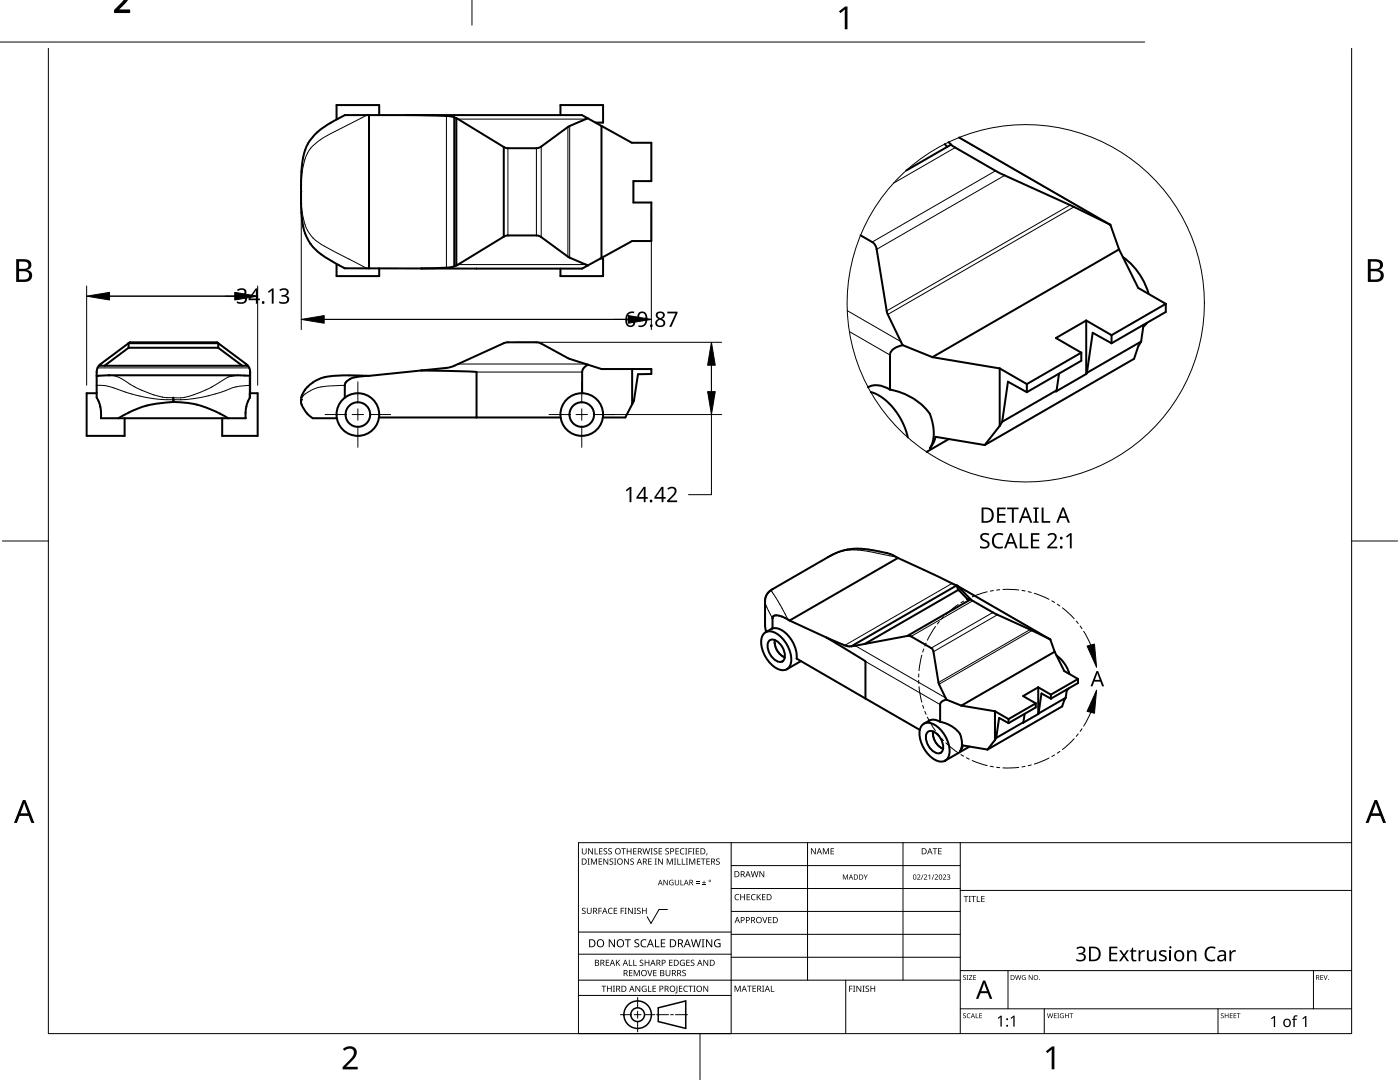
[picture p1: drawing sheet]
<svg xmlns="http://www.w3.org/2000/svg" width="279mm" height="216mm" viewBox="0 0 279 216" stroke-linecap="round" stroke-linejoin="round" font-family="sans-serif">
<g fill="none" stroke="#000" stroke-width=".4">
<path d="M60.1 38.2h.1M60.1 38.2v1.5a20.2 20.2 0 0 0 1.1 7.7 11.1 11.1 0 0 0 5.4 4.9l2.2 1.2 47.4 .1 1.1-.6M73.6 23v30.5M75.7 23v-2h-8.5v2.8M81 23h4.6a19.5 19.5 0 0 1 5.1 .4M90.7 23.4l9.8 5.9M90.7 23.4v29.8M91.1 23.6v29.4M100.5 29.3v17.9M111.8 23v-2h8.6v3.5h-1.6M117.3 23.6l-1.2-.6h-47.3l-1.4 .7a12.5 12.5 0 0 0-6.4 5.9 26.1 26.1 0 0 0-.9 8.6M117.3 23.6l-3.8 1.6-6 4.3-6.1 .1-.9-.3"/>
<path d="M117.3 23.6l8.8 4.9h3.9v7.6h-3.6v4.3h3.6v7.7h-3.8l-8.9 4.9M120 25.1v26.4M188.5 28.8l.6 .5M189.3 28.4l.5 .5M189.8 28.9l9.5 5.5 14.5 6.6 7.8 3.9M189.8 28.9l-8.9 5.1M191.4 27.4l30.2 17.5M67.2 52.7v2.4h8.5v-1.5M90.7 53.2l-1.2 .2-5.4 .2M100.5 47.2l.9-.2 6.1 .1 6 4.2 3.8 1.7M100.5 47.2l-9.8 6M119.8 51.6h.6v3.5h-8.6v-1.5"/>
<path d="M171.7 47l2.5 1.4a2.02 2.02 0 0 1 .8 1.4l2 12.5 3.2 6.6M221.6 44.9l1.7 4.9M223.3 49.8l3.9 7.7 5.5 3.1M223.3 49.8l-37.2 21.5M224.1 51.3a13.7 13.7 0 0 1 5.2 7.4M19.3 78.5h-2v8.5h7.6v-3.5M19.7 73h29.8M19.7 73l-.3 .7-.1 .5v5.1l.7 1.9 .1 2.3h28.9l.2-2.3 .7-1.8M19.7 73l6.2-4.7h17.4l6.2 4.7M21.7 74.9h26.3M21.7 74.9l-2.4 .1M21.7 74.9h.1"/>
<path d="M25.7 69.4v-.9h17.9v.9M25.7 69.4l-4.9 3.6M25.7 69.4h17.9M34.6 79.3v.9M43.6 69.4l4.8 3.6M48.1 74.9l1.8 .1M49.5 73l.4 .9M49.9 79.4v-.9h1.5v8.5h-7.1v-3.5M49.9 75v4.4M49.9 75h.1M49.9 73.9v1.1M49.9 73.9v4.6"/>
<path d="M60.1 79.8v.5M73.2 75l16.7-1.7 10.6-4.8 .9-.2 6.1 .1 6 3.1 6.5 2.1h10v1l-2.7 .1-.8 5.3-1.7 3.3h-4.5M73.2 75a7.5 7.5 0 0 0-3.5 .8 1.32 1.32 0 0 0-.9 1.1v2.5M73.2 75l-2.9-.1a14.3 14.3 0 0 0-7.5 1.2 5.4 5.4 0 0 0-2.7 3.3v-.1M84.1 73.9l11 .3v9.1M117.3 72.8a1.87 1.87 0 0 0-1.1 1.4v4.3M126.2 73.6v7.1M173.2 77.3a4.2 4.2 0 0 1 4.4 .4M173.8 78.2l1.1 .5 1.2 .6 1.2 1.1 1 1.1 1.8 2.8 1.1 3M177.6 77.7a12.6 12.6 0 0 1 8 4.9 8 8 0 0 1 0 6.8 4.8 4.8 0 0 0 1.1-2.2l9.8 1.6M180.2 68.9a2.76 2.76 0 0 0-2.6 1.8v7M180.2 68.9l5.9 2.4"/>
<path d="M186.1 71.3l13.4 2.2M199.5 73.5l5.4 3.1M199.5 73.5v11.5M204.9 78.3l-3.7-2.1-1.2 8M204.9 76.6v1.7M210.9 77.9l-10.9 6.3M211.4 74.5l-.5 3.4M215.8 70.4v1.6l-10.9 6.3M215.8 70.4l-10.9 6.2M216.8 74.6l-6.1 3.5 .2-.2M216.8 64v10.6M216.8 64l-6.1 3.4 5.1 3"/>
<path d="M216.8 64l5 2.9M216.9 74.4l-.1 .2M221.8 68.5l-3.7-2.1-1.2 8M221.8 66.9v1.6M227.7 68.2l-.5 .9-.9 2.5-29.8 17.2M227.7 68.2l-10.8 6.2M228.2 64.8l-.5 3.4M228.9 64.4l-.7 .8M232.7 60.6v1.6l-10.9 6.3M232.7 60.6l-10.9 6.3M34.6 80.2a20.3 20.3 0 0 1 11 3.3M34.6 80.2a20.5 20.5 0 0 0-11 3.3"/>
<path d="M60.1 80.2a5.3 5.3 0 0 0 2.3 3.3h4.8M75.6 83.3h36.3M189.4 87.6l-4.5 2.6M199.5 85l-3 3.8M200 84.2l-.5 .8M154.2 117.5a2.72 2.72 0 0 0-1.5 2.4v4.8l.2 1.4M177 110.4h.1M177 110.4l-3.1-.7-2.1-.2-2 .1-1.9 .3-2.3 1.1-11.4 6.5M177.1 110.4l2.1 .9M179.2 111.3l11.7 5.5M179.2 111.3l-21.6 12.5M190.9 116.8l-21 12.2"/>
<path d="M190.9 116.8l.3 .9M190.9 116.8l2.8 2.8M191.1 116.9l18.5 10.7M191.2 117.7l2.1 2.1M191.2 117.7l-18.6 10.8M193.7 119.6l4.9 2.8 11 5.2M193.7 119.6l-12.6 7.3M152.4 126.5a2.18 2.18 0 0 1 3.1 .3 6.1 6.1 0 0 1 2.2 6 1.79 1.79 0 0 1-2.8 .5 6.1 6.1 0 0 1-2.8-6.4zM153.4 128a1.22 1.22 0 0 1 2 .2 3.3 3.3 0 0 1 1 3.5 1.22 1.22 0 0 1-1.9-.2 3.3 3.3 0 0 1-1.1-3.5zM154 125.4l-1.2 .8M154 125.4h.1M154.2 125.4h-.2"/>
<path d="M154.2 125.4a3.6 3.6 0 0 1 3.4 1.8l1.1 2 .3 1.1v1.1l13.7 8M154.6 127.7a3.5 3.5 0 0 0 2 3.5M157.6 123.8a4 4 0 0 0-3.2-.9l-.2 .4v2.1M157.6 123.8l7.3 3.4M159.8 131.9l-2.8 1.6M164.9 127.2l2.5 1.1a4.4 4.4 0 0 0 2.5 .7M164.9 127.2l7.8 4.8v7.4M172.7 139.4l10.9 6.2M181.1 126.9l-11.2 2.1M181.1 126.9l.7 .1 4.3 2.5 .2 .5 1 6.4 1.6 3.2M188.9 139.6a1.16 1.16 0 0 0-1.3 1v3.4M188.9 139.6l3 1.2"/>
<path d="M207.2 137.1v5.4M207.2 137.1l-3 1.8 2.5 1.4M207.2 137.1l2.5 1.5M209.6 127.6l.9 2.4M209.7 139.4l-1.9-1-.5 4M209.7 138.6v.8M210.5 130l1.9 3.9 2.7 1.6M210.5 130l-18.6 10.8M210.9 130.8a6.9 6.9 0 0 1 2.5 3.7M212.7 139.2l-.7 1.8-14.9 8.6M212.7 139.2l-5.4 3.2M212.9 137.6l-.2 1.6"/>
<path d="M213.3 137.4l-.4 .4M215.1 135.5v.8l-5.4 3.1M215.1 135.5l-5.4 3.1M184 144.7a2.18 2.18 0 0 1 3.1 .3 6.1 6.1 0 0 1 2.2 6 1.79 1.79 0 0 1-2.8 .6 6.1 6.1 0 0 1-2.8-6.4zM185 146.2a1.22 1.22 0 0 1 1.9 .2 3.3 3.3 0 0 1 1.1 3.6 1.22 1.22 0 0 1-1.9-.2 3.3 3.3 0 0 1-1.1-3.6zM186.2 145.9a3.5 3.5 0 0 0 1.6 3.3M187.6 144a6.3 6.3 0 0 1 4 2.5 3.9 3.9 0 0 1 0 3.4l.6-1.2 4.9 .9M187.6 144a2.47 2.47 0 0 0-3.2 .4M187.8 149.2h.1M187.9 149.2l.3 .2M191.9 140.8l6.7 1.1M193.5 149l-4.9 2.8"/>
<path d="M198.6 141.9l2.7 1.6M198.6 147.7l-1.5 1.9M198.6 141.9v5.8M198.8 147.2l-.2 .5M201.3 144.3l-1.9-1.1-.6 4M201.3 143.5v.8M204.2 144.1l-5.4 3.1M204.5 142.4l-.3 1.7M206.7 140.3v.9l-5.4 3.1M206.7 140.3l-5.4 3.2M207.2 142.5l-3 1.7v-.1M207.3 142.4l-.1 .1"/>
<circle cx="71.4" cy="82.7" r="2.46"/>
<circle cx="71.4" cy="82.7" r="4.3"/>
<circle cx="116.1" cy="82.7" r="2.46"/>
<circle cx="116.1" cy="82.7" r="4.3"/>
</g>
<g fill="none" stroke="#000" stroke-width=".2">
<path d="M60.1 37h.1M60.1 37v.1a19.8 19.8 0 0 0 1.3 8.8 8.8 8.8 0 0 0 4.5 3.9l7.3 3.7M60.1 36.1v.9M73.2 23l-7 3.5a9.4 9.4 0 0 0-5.1 4.6l-.7 2.8-.3 2.2M89.1 23.1v30.3M91.4 23.8h25.5M101.4 29.6v17.4M107.1 29.6v17.4M108 29.2v18.1M113.3 25.3v25.9M113.7 25.1v26.3M190.6 29.4l-12.3 7.1"/>
<path d="M191.4 27.5l29.4 17M198.7 34.1l-24.6 14.2M200.5 35l-25.5 14.8M91.4 52.8h25.5M213.6 40.9l-36.6 21.1M214.3 41.3l-37.1 21.4M19.3 76.9a12.3 12.3 0 0 1 5.6 1.3 29.7 29.7 0 0 0 11.1 1.6M19.5 73.4h30.2M20.1 72.6v.4M21.7 74.9a7.2 7.2 0 0 1 4.5 1.9 19.7 19.7 0 0 0 7.1 2.6M33.3 79.4h.1M36 79.8h.1"/>
<path d="M47.5 74.9l-1.8 .3-.5 .2a23 23 0 0 1-9.2 4h-2.7M49.1 72.6v.4M49.9 76.9h-.1a12.7 12.7 0 0 0-5.7 1.4 29.5 29.5 0 0 1-8.1 1.5M60.1 79.8h.1M60.1 79.7v.1M60.1 79.7h.1M68.8 76.9h-.4a13.8 13.8 0 0 0-6.4 1.1l-1.2 .7-.7 1M91.4 72.6h25.5M95.1 74.2h21.1M169.1 62l10.7 6.2M169.5 66.2l8.1 4.6M152.7 119.9a10.8 10.8 0 0 0 1.5 3.5"/>
<path d="M154.2 117.5a.42 .42 0 0 0-.2 .4 .42 .42 0 0 0 .2 .4l1.6 2.5 1.5 2.8M165.3 111.1l.3-.1a10.5 10.5 0 0 1 8.2-.9l5.1 1.1M190 116.4l-21.4 12.4M191.5 117.9l-.3-.9 18 10.4M194.1 119.9l-12.3 7.1M170.7 128.8l18 10.4M172.7 132l14.9 8.6M198.2 122.2l-12.4 7.1M199.1 122.7l-12.8 7.3M205.6 125.6l-18.3 10.6M206 125.8l-18.6 10.7"/>
</g>
<g fill="#000">
<circle cx="34.6" cy="79.8" r=".2"/>
<circle cx="60.1" cy="79.8" r=".2"/>
</g>
<circle cx="204.7" cy="60.5" r="35.7" fill="none" stroke="#000" stroke-width=".2"/>
<path d="M0 8.4h228.5M9.7 9.7v196.5h260v-196.5" fill="none" stroke="#000" stroke-width=".2"/>
<path d="M94.2 0v5M.5 108h9.2M269.7 108h9.2M139.7 206.2v9.2" fill="none" stroke="#000" stroke-width=".2"/>
<g fill="#000">
<path d="M167.4 2.3l1.3-1h.4v4.5h-.5v-3.9l-.9 .7zM68.4 209.3a1.64 1.64 0 0 1 2.8 .4 2.52 2.52 0 0 1-1.2 2.2l-.9 1h2.3v.5h-3v-.5l1.2-1.2a1.95 1.95 0 0 0 .9-2.1 1.23 1.23 0 0 0-1.8 .1zM208.7 209.8l1.3-1h.4v4.6h-.5v-4l-.9 .7z"/>
<path d="M3.2 51.7h1.3a1.28 1.28 0 0 1 1.7 1.3 1.04 1.04 0 0 1-.8 .9 1.23 1.23 0 0 1 1 1.5 1.23 1.23 0 0 1-1.6 .9h-1.6zM3.8 54.1v1.7h.9a.86 .86 0 0 0 1.1-.9 .86 .86 0 0 0-1.1-.8zM3.8 52.2v1.4h.8a.78 .78 0 0 0 1.1-.7 .78 .78 0 0 0-1.1-.7z"/>
<path d="M273 51.7h1.3a1.28 1.28 0 0 1 1.7 1.3 1.04 1.04 0 0 1-.9 .9 1.23 1.23 0 0 1 1 1.5 1.23 1.23 0 0 1-1.5 .9h-1.6zM273.6 54.1v1.7h.9a.86 .86 0 0 0 1.1-.9 .86 .86 0 0 0-1.2-.8zM273.6 52.2v1.4h.8a.78 .78 0 0 0 1-.7 .78 .78 0 0 0-1.1-.7z"/>
<path d="M4.6 159.6h.5l1.8 4.6h-.6l-.6-1.4h-1.8l-.5 1.4h-.6zM4.8 160.2l-.7 2.1h1.4z"/>
<path d="M274.3 159.6h.5l1.8 4.6h-.6l-.5-1.4h-1.8l-.6 1.4h-.6zM274.6 160.2l-.7 2.1h1.4z"/>
</g>
<path d="M24.8 0l.8-.1-2 2.1h2.3v.5h-3v-.5z" fill="#000" stroke="#000" stroke-width=".2"/>
<g fill="none" stroke="#000" stroke-width=".2">
<path d="M145.9 168.1v38.1h-30.5v-38.1h154.3M145.9 172.7h45.7M145.9 177.3h45.7M161.2 168.1v27.5M180.2 168.1v27.5M191.6 168.1v38.1M191.6 177.7h78.1M115.4 198.6h30.5M115.4 195.6h76.2M115.4 190.4h30.5M115.4 186h30.5M127.3 199v2.1"/>
<path d="M133.2 181.5h-1.7l-1.6 2.8-.7-1.4M145.9 181.9h45.7M145.9 186.4h45.7M145.9 191h45.7M168.8 195.6v10.6M191.6 193.7h78.1M201.2 193.7v7.6M262.1 193.7v7.6M123.8 202.5h2.1M126.6 202.5h1.3M127.3 201.8v1.4M127.3 203.8v2.1"/>
<path d="M128.6 202.5h2.1M131 202.5h2.4M133.8 202.5h.6M134.8 202.5h2.4M191.6 201.3h78.1M208.4 201.3v4.9M243.1 201.3v4.9"/>
</g>
<g fill="#000">
<path d="M116.1 169.3h.2v.8a.32 .32 0 0 0 .3 .3 .32 .32 0 0 0 .3-.3v-.8h.2v.8a.47 .47 0 0 1-.5 .4 .47 .47 0 0 1-.5-.5zM117.3 171.3h.4l-.1 .1v1l.1 .1h-.4l.1-.1v-1zM117.4 169.3h.2l.6 1v-1h.1v1.2h-.1l-.7-1v1h-.1zM117.9 171.3h.3l.3 1 .4-1h.2v1.2h-.1v-1l-.4 1h-.1l-.4-1v1h-.2zM118.7 169.3h.1v1h.6v.2h-.7zM119.5 171.3h.7v.1h-.6v.4h.5v.2h-.5v.4h.6v.1h-.7zM119.6 169.3h.6v.1h-.5v.4h.5v.1h-.5v.4h.5v.2h-.6zM120.5 169.4l.4-.1h.3l-.1 .1a.25 .25 0 0 0-.4-.1 .25 .25 0 0 0 0 .4 .4 .4 0 0 1 .5 .3 .4 .4 0 0 1-.3 .5 .4 .4 0 0 1-.5-.2h.2a.27 .27 0 0 0 .4-.1 .27 .27 0 0 0-.3-.3l-.2-.2zM120.4 171.3h.2l.6 1v-1h.2v1.2h-.2l-.6-1v1h-.2zM121.4 169.4l.5-.1h.2v.1a.25 .25 0 0 0-.4-.1 .25 .25 0 0 0 0 .4 .4 .4 0 0 1 .4 .3 .4 .4 0 0 1-.2 .5 .4 .4 0 0 1-.5-.2h.1a.27 .27 0 0 0 .5-.1 .27 .27 0 0 0-.4-.3l-.2-.2zM121.7 171.4l.4-.1 .3 .1-.1 .1a.25 .25 0 0 0-.4-.1 .25 .25 0 0 0 0 .4 .4 .4 0 0 1 .5 .3 .4 .4 0 0 1-.3 .5 .4 .4 0 0 1-.5-.3l.2 .1a.27 .27 0 0 0 .4-.2 .27 .27 0 0 0-.3-.3l-.2-.2zM122.5 171.3h.5l-.2 .1v1l.2 .1h-.5l.2-.1v-1z"/>
<path d="M124 169.3h.9v.1h-.4v1.1h-.1v-1.1h-.4zM124.6 171.3h.1l.7 1v-1h.1v1.2h-.2l-.6-1v1h-.1zM125.1 169.3h.1v.5h.7v-.5h.1v1.2h-.1v-.6h-.7v.6h-.1zM125.8 171.4l.5-.1 .2 .1v.1a.25 .25 0 0 0-.4-.1 .25 .25 0 0 0 0 .4 .4 .4 0 0 1 .4 .3 .4 .4 0 0 1-.2 .5 .4 .4 0 0 1-.5-.3l.1 .1a.27 .27 0 0 0 .5-.2 .27 .27 0 0 0-.4-.3l-.2-.2zM126.4 169.3h.6v.1h-.5v.4h.5v.1h-.5v.4h.5v.2h-.6zM128.2 169.3h.2l.2 1 .3-1h.2l.2 1 .3-1h.1l-.3 1.2h-.1l-.3-1.1-.3 1.1h-.2zM129.4 171.3h.6v.1h-.5v.4h.5v.2h-.5v.4h.5v.1h-.6zM129.8 169.3h.5l-.2 .1v1l.2 .1h-.5l.2-.1v-1zM130.7 171.3h.4l-.1 .1v1l.1 .1h-.4l.1-.1v-1zM130.5 169.4l.4-.1h.3l-.1 .1a.25 .25 0 0 0-.4-.1 .25 .25 0 0 0 0 .4 .4 .4 0 0 1 .5 .3 .4 .4 0 0 1-.3 .5 .4 .4 0 0 1-.5-.2h.2a.27 .27 0 0 0 .4-.1 .27 .27 0 0 0-.3-.3l-.2-.2zM131.4 169.3h.7v.1h-.5v.4h.5v.1h-.5v.4h.5v.2h-.7zM131.3 171.3h.2l.7 1-.1-1h.2v1.2h-.2l-.6-1v1h-.2z"/>
<path d="M132.4 175.6h.2l.6 .9v-.9h.1v1h-.2l-.6-.9v.9h-.1zM132.8 169.4l.4-.1h.3l-.1 .1a.25 .25 0 0 0-.3-.1 .25 .25 0 0 0 0 .4 .4 .4 0 0 1 .4 .3 .4 .4 0 0 1-.3 .5 .4 .4 0 0 1-.4-.2h.1a.27 .27 0 0 0 .5-.1 .27 .27 0 0 0-.4-.3l-.2-.2zM133.1 171.3h.2l.4 1 .4-1h.2v1.2h-.2v-1l-.4 1h-.1l-.4-1v1h-.1zM133.7 175.7l.5-.2 .2 .1v.1a.45 .45 0 0 0-.7 .4 .45 .45 0 0 0 .6 .4v-.3h-.2v-.1h.3v.5a.6 .6 0 0 1-.8-.1 .6 .6 0 0 1 .1-.8zM134.5 171.3h.4l-.1 .1v1l.1 .1h-.4l.2-.1v-1zM135.2 171.3h.1v1.1h.6v.1h-.7zM134.8 169.3h.7v.1h-.6v.4h.5v.1h-.5v.4h.6v.2h-.7zM134.7 175.6h.1v.7a.28 .28 0 0 0 .3 .2 .28 .28 0 0 0 .3-.2v-.7h.1v.7a.42 .42 0 0 1-.4 .4 .42 .42 0 0 1-.4-.4zM135.8 175.6h.1v.9h.5v.1h-.6zM136.1 171.3h.1v1.1h.6v.1h-.7zM135.8 169.4l.5-.2 .3 .1-.1 .1a.49 .49 0 0 0-.7 .5 .49 .49 0 0 0 .8 .4 .52 .52 0 0 1-.7 .1 .52 .52 0 0 1-.2-.6zM136.7 169.3h.5l-.2 .1v1l.2 .1h-.5l.2-.1v-1z"/>
<path d="M136.9 171.3h.4l-.1 .1v1l.1 .1h-.4l.1-.1v-1zM137.4 169.3h.7v.1h-.6v.4h.5v.2h-.5v.5h-.1zM137.5 171.3h.3l.3 1 .4-1h.3v1.2h-.2v-1l-.4 1h-.1l-.4-1v1h-.2zM138.2 169.3h.4l-.1 .1v1l.1 .1h-.4l.1-.1v-1zM138.9 176.2h.7v.1h-.7zM138.9 175.9h.7v.1h-.7zM138.9 169.3h.6v.1h-.5v.4h.5v.1h-.5v.4h.5v.2h-.6zM139.1 171.3h.7v.1h-.6v.4h.5v.2h-.5v.4h.6v.1h-.7zM140.1 176.5h.8v.1h-.8zM139.9 171.3h.9v.1h-.4v1.1h-.1v-1.1h-.4zM140.4 175.7h.2v.3h.3v.2h-.3v.3h-.2v-.3h-.3v-.2h.3zM141 170.3h.2l-.3 .4z"/>
<path d="M141 171.3h.7v.1h-.6v.4h.5v.2h-.5v.4h.6v.1h-.7zM143 171.4l.4-.1 .2 .1v.1a.25 .25 0 0 0-.4-.1 .25 .25 0 0 0 0 .4 .4 .4 0 0 1 .5 .3 .4 .4 0 0 1-.3 .5 .4 .4 0 0 1-.5-.3l.2 .1a.27 .27 0 0 0 .4-.2 .27 .27 0 0 0-.3-.3l-.3-.2zM146.8 178.6l.4-.2 .3 .1v.1a.49 .49 0 0 0-.7 .4 .49 .49 0 0 0 .7 .5 .52 .52 0 0 1-.7 0 .52 .52 0 0 1-.2-.6zM147.7 178.4h.2v.5h.6v-.5h.2v1.2h-.2v-.5h-.6v.5h-.2zM149 178.4h.7v.1h-.5v.4h.4v.2h-.4v.4h.5v.1h-.7zM150 178.6l.5-.2 .3 .1-.1 .1a.49 .49 0 0 0-.7 .4 .49 .49 0 0 0 .8 .5 .52 .52 0 0 1-.7 0 .52 .52 0 0 1-.2-.6zM149.8 173.8h.2l.2 1.1 .3-1.1h.2l.3 1.1 .2-1.1h.2l-.3 1.2h-.2l-.3-1-.3 1h-.1zM151 178.4h.2v.6l.5-.6h.2l-.5 .5 .5 .7h-.2l-.4-.6-.1 .6h-.2zM151.6 173.8h.1l.7 1v-1h.1v1.2h-.2l-.6-1v1h-.1zM152.1 178.4h.7v.1h-.6v.4h.5v.2h-.5v.4h.6v.1h-.7zM161.8 169.3h.2l.7 1v-1h.1v1.2h-.2l-.6-1v1h-.2zM164.2 169.3h.2l.4 .9 .4-.9h.2v1.2h-.1v-1.1l-.4 1.1h-.1l-.4-1.1v1.1h-.2z"/>
<path d="M165.8 169.3h.6v.1h-.5v.4h.5v.1h-.5v.4h.5v.2h-.6zM168.2 174.5h.2l.3 .8 .3-.8h.2v1h-.1v-.9l-.4 .9-.4-.9v.9h-.1zM172.4 174.5h.1l.3 .5 .2-.5h.2l-.4 .6v.4h-.1v-.4zM183 174.6a.37 .37 0 0 1 .6 0 .37 .37 0 0 1-.2 .6l-.2 .2h.5v.1h-.7l.3-.4a.27 .27 0 0 0 .3-.3 .27 .27 0 0 0-.4-.2zM184.2 174.5h.1l-.4 1h-.1zM184.4 174.6a.37 .37 0 0 1 .6 0 .37 .37 0 0 1-.3 .6l-.2 .2h.5v.1h-.6l.2-.4a.27 .27 0 0 0 .3-.3 .27 .27 0 0 0-.4-.2zM185.2 174.7l.4-.2v1h-.1v-.9l-.2 .2zM186.3 174.5h.2l-.4 1h-.1zM186.1 169.3h.9v.1h-.3v1.1h-.2v-1.1h-.4zM186.5 174.6a.37 .37 0 0 1 .6 0 .37 .37 0 0 1-.2 .6l-.2 .2h.5v.1h-.7l.3-.4a.27 .27 0 0 0 .3-.3 .27 .27 0 0 0-.4-.2zM187.2 169.3h.7v.1h-.5v.4h.5v.1h-.5v.4h.5v.2h-.7zM188.2 174.6a.37 .37 0 0 1 .6 0 .37 .37 0 0 1-.3 .6l-.2 .2h.5v.1h-.6l.2-.4a.27 .27 0 0 0 .3-.3 .27 .27 0 0 0-.4-.2z"/>
<path d="M189 174.6a.32 .32 0 0 1 .5-.1 .32 .32 0 0 1 0 .5h-.1a.32 .32 0 0 1 .2 .4 .32 .32 0 0 1-.5 .1l-.1-.1a.26 .26 0 0 0 .4 .1 .26 .26 0 0 0 0-.4l-.3-.2a.23 .23 0 0 0 .4 0 .23 .23 0 0 0-.1-.4 .23 .23 0 0 0-.3 .2zM192.3 178.8h.9v.1h-.3v1.1h-.2v-1.1h-.4zM193.3 178.8h.5l-.2 .1v1l.2 .1h-.5l.2-.1v-1zM193.8 178.8h1v.1h-.4v1.1h-.2v-1.1h-.4zM194.9 178.8h.2v1.1h.5v.1h-.7zM195.8 178.8h.7v.1h-.5v.4h.5v.1h-.5v.5h.5v.1h-.7zM116.2 181.3l.4-.2 .3 .1-.1 .1a.25 .25 0 0 0-.4-.1 .25 .25 0 0 0 0 .4 .4 .4 0 0 1 .5 .3 .4 .4 0 0 1-.3 .5 .4 .4 0 0 1-.5-.2h.2a.27 .27 0 0 0 .4-.1 .27 .27 0 0 0-.3-.3l-.2-.2zM117.1 181.1h.2v.8a.32 .32 0 0 0 .3 .3 .32 .32 0 0 0 .3-.3v-.8h.2v.8a.47 .47 0 0 1-.5 .5 .47 .47 0 0 1-.5-.5zM119.4 181.1h.7v.2h-.5v.4h.5v.1h-.5v.6h-.2zM120 196.7h1v.1h-.4v1.1h-.2v-1.1h-.4zM120.9 191.5h.7v.1h-.6v.4h.5v.2h-.5v.4h.6v.1h-.7zM121.5 181.3l.4-.2 .4 .1-.1 .1a.49 .49 0 0 0-.7 .5 .49 .49 0 0 0 .7 .4 .52 .52 0 0 1-.6 .1 .52 .52 0 0 1-.3-.6z"/>
<path d="M121.1 196.7h.2v.5h.6v-.5h.2v1.2h-.2v-.6h-.6v.6h-.2zM121.5 187.4h.2l.9 1.3v-1.3h.1v1.6h-.2l-.8-1.3v1.3h-.2zM122.3 196.7h.4l-.1 .1v1l.1 .1h-.4l.2-.1v-1zM122.5 181.1h.7v.2h-.6v.4h.5v.1h-.5v.4h.6v.2h-.7zM122.9 191.5h.2v.6l.5-.6h.2l-.5 .5 .5 .7h-.2l-.4-.6-.1 .6h-.2zM123.9 181.1h.6v.2h-.5v.4h.5v.1h-.5v.6h-.1zM124.7 181.1h.4l-.2 .2v.9l.2 .2h-.4l.1-.2v-.9zM124.7 187.4h1.2v.2h-.5v1.4h-.2v-1.4h-.5zM125.5 191.5h.2v1.1h.5v.1h-.7zM125.5 193.6h.7v.1h-.5v.4h.5v.1h-.5v.4h.5v.2h-.7zM125.3 181.1h.2l.7 1.1-.1-1.1h.2v1.3h-.2l-.6-1v1h-.2zM126.4 191.5h.1v1.1h.6v.1h-.7z"/>
<path d="M126.5 181.1h.5l-.2 .2v.9l.2 .2h-.5l.2-.2v-.9zM126.5 193.6h.2l.4 1 .4-1h.2v1.2h-.2v-1.1l-.4 1.1h-.1l-.4-1.1v1.1h-.1zM126.7 187.6l.3-.2 .6 .1-.2 .1a.33 .33 0 0 0-.6 .2 .33 .33 0 0 0 .4 .4 .47 .47 0 0 1 .4 .6 .47 .47 0 0 1-.7 .2h-.3v-.2h.2a.35 .35 0 0 0 .6-.2 .35 .35 0 0 0-.5-.4l-.3-.2zM126.8 196.7h.2l.6 1v-1h.2v1.2h-.2l-.7-1 .1 1h-.2zM127.2 181.3l.4-.2 .3 .1-.1 .1a.25 .25 0 0 0-.4-.1 .25 .25 0 0 0 0 .4 .4 .4 0 0 1 .5 .3 .4 .4 0 0 1-.3 .5 .4 .4 0 0 1-.5-.2h.2a.27 .27 0 0 0 .4-.1 .27 .27 0 0 0-.3-.3l-.2-.2zM127.7 191.6l.4-.1 .3 .1-.1 .1a.25 .25 0 0 0-.3-.1 .25 .25 0 0 0 0 .4 .4 .4 0 0 1 .4 .3 .4 .4 0 0 1-.3 .5 .4 .4 0 0 1-.4-.3l.1 .1a.27 .27 0 0 0 .5-.2 .27 .27 0 0 0-.4-.3l-.2-.2zM128 187.6l.6-.2 .4 .1-.1 .2a.63 .63 0 0 0-.9 .5 .63 .63 0 0 0 1 .6v.2a.83 .83 0 0 1-1.1-.3 .83 .83 0 0 1 .1-1.1zM128.2 196.8l.6-.1 .2 .1v.1a.5 .5 0 0 0-.8 .4 .5 .5 0 0 0 .7 .5v-.4h-.3v-.1h.4v.6a.66 .66 0 0 1-.8-.2 .66 .66 0 0 1 0-.9zM128.1 181.1h.2v.6h.6v-.6h.2v1.3h-.2v-.6h-.6v.6h-.2zM129.2 193.6h.1l.4 1 .3-1h.2l-.4 1.2h-.2zM129.3 196.7h.2v1.1h.5v.1h-.7zM128.7 191.5h.1v.5h.6v-.5h.2v1.2h-.2v-.5h-.6v.5h-.1z"/>
<path d="M130.7 187.4h.2v1.4h.7v.2h-.9zM130.2 196.7h.7v.1h-.5v.4h.5v.1h-.5v.5h.5v.1h-.7zM130.4 193.6h.6v.1h-.5v.4h.5v.1h-.5v.4h.5v.2h-.6zM131.9 187.4h.9v.2h-.7v.5h.6v.2h-.6v.5h.7v.2h-.9zM132.8 193.6h.2v.7a.32 .32 0 0 0 .3 .4 .32 .32 0 0 0 .3-.4v-.7h.2v.7a.47 .47 0 0 1-.5 .5 .47 .47 0 0 1-.5-.5zM133.5 191.5h.7v.1h-.5v.4h.5v.2h-.5v.4h.5v.1h-.7zM135 196.7h.2v1.3l-.1 .2h-.3l-.1-.1 .3-.2zM135.5 196.7h.7v.1h-.5v.4h.4v.1h-.4v.5h.5v.1h-.7zM135.8 191.7l.5-.2 .4 .1-.1 .1a.5 .5 0 0 0-.8 .4 .5 .5 0 0 0 .7 .5v-.4h-.2v-.1h.4v.6a.66 .66 0 0 1-.9-.1 .66 .66 0 0 1 0-.9zM136.2 193.7l.4-.2 .3 .1-.1 .1a.25 .25 0 0 0-.4-.1 .25 .25 0 0 0 0 .4 .4 .4 0 0 1 .5 .3 .4 .4 0 0 1-.3 .5 .4 .4 0 0 1-.5-.2h.2a.27 .27 0 0 0 .5-.1 .27 .27 0 0 0-.4-.3l-.2-.2zM136.5 196.8l.5-.1 .3 .1-.1 .1a.49 .49 0 0 0-.7 .4 .49 .49 0 0 0 .8 .4 .52 .52 0 0 1-.7 .1 .52 .52 0 0 1-.2-.6zM137 191.5h.6v.1h-.5v.4h.5v.2h-.5v.4h.5v.1h-.6z"/>
<path d="M137.4 196.7h.9v.1h-.4v1.1h-.1v-1.1h-.4zM137.9 191.6l.4-.1 .3 .1-.1 .1a.25 .25 0 0 0-.4-.1 .25 .25 0 0 0 0 .4 .4 .4 0 0 1 .5 .3 .4 .4 0 0 1-.3 .5 .4 .4 0 0 1-.5-.3l.2 .1a.27 .27 0 0 0 .4-.2 .27 .27 0 0 0-.3-.3l-.2-.2zM138.4 196.7h.4l-.1 .1v1l.1 .1h-.4l.1-.1v-1zM137.9 187.4h.2l.3 1.4 .4-1.4h.2l.4 1.4 .3-1.4h.2l-.4 1.6h-.2l-.4-1.3-.4 1.3h-.2zM140 187.4h.6l-.2 .2v1.3l.2 .1h-.6l.2-.1v-1.3zM140.4 196.7h.1l.7 1v-1h.1v1.2h-.1l-.7-1v1h-.1zM140.4 191.5h.2l.6 1v-1h.1v1.2h-.1l-.7-1v1h-.1zM140.9 187.4h.2l.9 1.3v-1.3h.1v1.6h-.2l-.8-1.3v1.3h-.2zM142.7 187.6l.7-.2 .4 .1-.1 .2a.65 .65 0 0 0-1 .5 .65 .65 0 0 0 .9 .6v-.4h-.3v-.2h.5v.7a.86 .86 0 0 1-1.1-.1 .86 .86 0 0 1 0-1.2zM146.6 196.7h.2l.4 1 .4-1h.2v1.2h-.1v-1.1l-.4 1.1h-.2l-.4-1.1v1.1h-.1zM149.1 196.7h.9v.1h-.4v1.1h-.1v-1.1h-.4zM150.2 196.7h.7v.1h-.6v.4h.5v.1h-.5v.5h.6v.1h-.7z"/>
<path d="M152.1 183h.2l.3 1 .4-1h.1l-.4 1.2h-.1zM152.1 196.7h.4l-.1 .1v1l.1 .1h-.4l.1-.1v-1zM153.8 196.7h.2v1.1h.5v.1h-.7zM153.3 183h.7v.1h-.5v.4h.5v.1h-.5v.5h.5v.1h-.7zM169.5 196.7h.6v.1h-.5v.5h.5v.1h-.5v.5h-.1zM170.2 196.7h.5l-.2 .1v1l.2 .1h-.5l.2-.1v-1zM170.9 196.7h.2l.6 1v-1h.2v1.2h-.2l-.6-1v1h-.2zM172.1 196.7h.5l-.2 .1v1l.2 .1h-.5l.2-.1v-1zM172.8 196.8l.4-.1h.2v.2a.25 .25 0 0 0-.4-.1 .25 .25 0 0 0 0 .4 .4 .4 0 0 1 .5 .3 .4 .4 0 0 1-.3 .4 .4 .4 0 0 1-.5-.2l.2 .1a.27 .27 0 0 0 .4-.2 .27 .27 0 0 0-.3-.3l-.3-.2zM173.7 196.7h.2v.5h.6v-.5h.2v1.2h-.2v-.6h-.6v.6h-.2zM192.2 194.7l.4-.1h.2l-.1 .1a.24 .24 0 0 0-.3 0 .24 .24 0 0 0-.1 .3 .24 .24 0 0 0 .4 .1 .31 .31 0 0 1 0 .4 .31 .31 0 0 1-.5-.1 .24 .24 0 0 0 .3 .1 .24 .24 0 0 0 .1-.3l-.4-.3zM192.9 194.6h.4l-.1 .1v.7l.1 .1h-.4l.1-.1v-.7z"/>
<path d="M193.4 194.6h.6l-.5 .8h.6v.1h-.7l.5-.8h-.5zM194.2 194.6h.6v.1h-.4v.3h.4v.1h-.4v.3h.4v.1h-.6zM202.6 194.6h.1l.2 .8 .2-.8h.2l.2 .8 .2-.8h.1l-.2 .9h-.2l-.2-.8-.2 .8h-.2zM204 194.7l.4-.1h.3l-.1 .1a.4 .4 0 0 0-.6 .4 .4 .4 0 0 0 .6 .3v-.3l-.2-.1h.3v.5a.53 .53 0 0 1-.7-.1 .53 .53 0 0 1 0-.7zM205.3 194.6h.1l.6 .8v-.8h.1v.9h-.2l-.5-.8v.8h-.1zM214.8 189.2a1.01 1.01 0 0 1 1.1-.4 1.01 1.01 0 0 1 .7 .9l-.2 .4-.4 .2a.79 .79 0 0 1 .7 .8 .79 .79 0 0 1-.9 .7l-1-.1v-.3a1.04 1.04 0 0 0 1.5-.3 .72 .72 0 0 0-1.1-.6v-.4a.65 .65 0 0 0 .8 0 .65 .65 0 0 0 .2-.8l-.5-.1-.7 .2zM221.4 188.9h1.6v.3h-1.3v.9h1.2v.3h-1.2v1.1h1.3v.3h-1.6zM223.4 189.6h.4l.5 .8 .6-.8h.4l-.8 1.1 .8 1.1h-.4l-.6-.9-.6 .9h-.4l.8-1.1zM225.9 189.1h.2v.5h.7v.3h-.7v1.3l.2 .3h.5v.3a.67 .67 0 0 1-1-.6v-1.3h-.3v-.2l.3-.1zM227.2 189.6h.3l.1 .4 .4-.4h.5v.3l-.5 .1-.3 .3-.1 1.5h-.4zM228.9 189.6h.4v1.4a.59 .59 0 0 0 .7 .5 .59 .59 0 0 0 .4-.7v-1.2h.3v2.2h-.3v-.3a.84 .84 0 0 1-.9 .3 .84 .84 0 0 1-.6-.7zM231.4 189.8a1.29 1.29 0 0 1 1.4-.1l-.1 .3-.5-.1a.35 .35 0 0 0-.5 .1 .35 .35 0 0 0 .3 .5l.2 .1a.66 .66 0 0 1 .7 .7 .66 .66 0 0 1-.9 .5l-.7-.1v-.3l.7 .2 .4-.2v-.3l-.4-.3a.65 .65 0 0 1-.6-1z"/>
<path d="M236.9 189.6h.3l.1 .3a.83 .83 0 0 1 .9-.3 .83 .83 0 0 1 .6 .8v1.4h-.4v-1.4a.59 .59 0 0 0-.7-.5 .59 .59 0 0 0-.4 .8v1.1h-.4zM240.8 189.3a1.63 1.63 0 0 1 1.8-.3l-.1 .3a1.14 1.14 0 0 0-1.4 .2 1.14 1.14 0 0 0-.3 1.3 1.11 1.11 0 0 0 1.7 .6v.3a1.5 1.5 0 0 1-1.8-.3 1.5 1.5 0 0 1-.1-1.8zM245.4 189.6h.3v.4l.4-.4h.5v.3l-.5 .1-.3 .3-.1 1.5h-.3zM263.5 194.6h.6v.1h-.5v.3h.4v.1h-.4v.3h.5v.1h-.6zM264.1 194.6h.2l.2 .8 .3-.8h.2l-.4 .9h-.1zM192.2 202.3l.4-.1h.2l-.1 .1a.24 .24 0 0 0-.3 0 .24 .24 0 0 0-.1 .3 .24 .24 0 0 0 .4 .1 .31 .31 0 0 1 0 .5 .31 .31 0 0 1-.5-.2 .24 .24 0 0 0 .3 .1 .24 .24 0 0 0 .1-.3l-.4-.2zM193.1 202.3l.3-.1h.3l-.1 .1a.39 .39 0 0 0-.5 .4 .39 .39 0 0 0 .5 .3 .46 .46 0 0 1-.6 0 .46 .46 0 0 1 .1-.7zM194.7 202.2h.1v.8h.5v.2h-.6zM195.4 202.2h.6v.1h-.4v.3h.4v.1h-.4v.4h.4v.1h-.6zM199.1 203.1l.6-.4h.2v2.1h-.2v-1.9l-.5 .4zM201.7 203.1l.6-.4h.2v2.1h-.3v-1.9l-.4 .4zM209 202.2h.1l.2 .8 .2-.8h.1l.3 .8 .2-.8h.1l-.3 1h-.1l-.2-.9-.3 .9h-.1z"/>
<path d="M210.3 202.2h.6v.1h-.4v.3h.3v.1h-.3v.4h.4v.1h-.6zM211 202.2h.4l-.2 .1v.8l.2 .1h-.4l.1-.1v-.8zM211.6 202.3l.7-.1-.1 .1a.4 .4 0 0 0-.6 .4 .4 .4 0 0 0 .6 .3v-.2l-.2-.2h.3v.5a.53 .53 0 0 1-.7-.1 .53 .53 0 0 1 0-.7zM212.5 202.2h.2v.4h.5v-.4h.1v1h-.1v-.5h-.5v.5h-.2zM213.4 202.2h.8v.1h-.3v.9h-.2v-.9h-.3zM243.7 202.3l.3-.1h.2v.1a.24 .24 0 0 0-.3 0 .24 .24 0 0 0-.1 .3 .24 .24 0 0 0 .3 .1 .31 .31 0 0 1 0 .5 .31 .31 0 0 1-.5-.2 .24 .24 0 0 0 .4 .1 .24 .24 0 0 0 0-.3l-.3-.2zM244.4 202.2h.2v.4h.5v-.4h.1v1h-.1v-.5h-.5v.5h-.2zM245.4 202.2h.6v.1h-.4v.3h.4v.1h-.4v.4h.4v.1h-.6zM246.2 202.2h.5v.1h-.4v.3h.4v.1h-.4v.4h.4v.1h-.5zM246.8 202.2h.8v.1h-.3v.9h-.2v-.9h-.3zM253.7 203.2l.6-.5h.2v2.2h-.3v-1.9l-.4 .4zM258.2 202.7l.3-.1h.5l-.1 .3-.4-.1-.1 .2v.3h.4v.2h-.4v1.4h-.3v-1.4h-.3l.3-.2z"/>
<path d="M259.9 203.2l.6-.5h.2v2.2h-.2v-1.9l-.5 .4z"/>
<path d="M116.1 171.3h.4a.61 .61 0 0 1 .6 .6 .61 .61 0 0 1-.6 .6h-.4zM116.3 171.4v1h.1a.48 .48 0 0 0 .5-.5 .48 .48 0 0 0-.4-.5z"/>
<path d="M122.7 169.9a.61 .61 0 0 1 1.2 0 .61 .61 0 0 1-1.2 0zM122.9 169.9a.45 .45 0 0 0 .9 0 .45 .45 0 0 0-.9 0z"/>
<path d="M123.1 171.9a.61 .61 0 0 1 1.2 0 .61 .61 0 0 1-1.2 0zM123.3 171.9a.45 .45 0 0 0 .9 0 .45 .45 0 0 0-.9 0z"/>
<path d="M127.3 169.3h.3a.35 .35 0 0 1 .5 .2 .35 .35 0 0 1-.3 .4l.4 .6h-.2l-.3-.5h-.3v.5h-.1zM127.4 169.4v.4h.2a.23 .23 0 0 0 .3-.2 .23 .23 0 0 0-.3-.2z"/>
<path d="M127.5 171.3h.2l.4 1.2h-.1l-.2-.4h-.4l-.2 .4h-.1zM127.6 171.5l-.2 .5h.4z"/>
<path d="M128.3 171.3h.3a.35 .35 0 0 1 .5 .2 .35 .35 0 0 1-.3 .5l.4 .5h-.2l-.3-.5h-.2v.5h-.2zM128.5 171.4v.5h.1a.23 .23 0 0 0 .3-.2 .23 .23 0 0 0-.3-.3z"/>
<path d="M131.7 175.5h.1l.5 1.1h-.2l-.1-.3h-.4l-.2 .3h-.1zM131.8 175.7l-.2 .5h.3z"/>
<path d="M133.8 169.3h.3a.41 .41 0 0 1 .4 .5 .41 .41 0 0 1-.6 .2v.5h-.1zM133.9 169.4v.5a.29 .29 0 0 0 .5-.3 .29 .29 0 0 0-.5-.2z"/>
<path d="M136.9 175.5h.1l.4 1.1h-.1l-.1-.3h-.5l-.1 .3h-.1zM137 175.7l-.2 .5h.3z"/>
<path d="M137.6 175.6h.3a.31 .31 0 0 1 .4 .2 .31 .31 0 0 1-.2 .4l.3 .4h-.2l-.3-.4h-.2v.4h-.1zM137.7 175.7v.4h.2a.21 .21 0 0 0 .2-.2 .21 .21 0 0 0-.2-.2z"/>
<path d="M139.8 169.3h.4a.61 .61 0 0 1 .6 .6 .61 .61 0 0 1-.7 .6h-.3zM140 169.4v.9h.1a.48 .48 0 0 0 .5-.4 .48 .48 0 0 0-.4-.5z"/>
<path d="M141.4 175.8a.25 .25 0 0 1 .5 0 .25 .25 0 0 1-.5 0zM141.5 175.8a.15 .15 0 0 0 .3 0 .15 .15 0 0 0-.3 0z"/>
<path d="M141.9 171.3h.4a.35 .35 0 0 1 .4 .2 .35 .35 0 0 1-.2 .5l.3 .5h-.2l-.3-.5h-.2v.5h-.2zM142.1 171.4v.5h.2a.23 .23 0 0 0 .2-.2 .23 .23 0 0 0-.3-.3z"/>
<path d="M146.6 173.8h.4a.61 .61 0 0 1 .6 .6 .61 .61 0 0 1-.7 .6h-.3zM146.7 174v.9h.2a.48 .48 0 0 0 .5-.5 .48 .48 0 0 0-.5-.4z"/>
<path d="M147.8 173.8h.4a.35 .35 0 0 1 .4 .3 .35 .35 0 0 1-.2 .4l.3 .5h-.2l-.3-.5h-.2v.5h-.2zM148 174v.4h.2a.23 .23 0 0 0 .3-.2 .23 .23 0 0 0-.3-.2z"/>
<path d="M149.2 173.8h.1l.5 1.2h-.1l-.2-.3h-.5l-.1 .3h-.2zM149.3 174l-.2 .5h.4z"/>
<path d="M153 178.4h.4a.61 .61 0 0 1 .6 .6 .61 .61 0 0 1-.6 .6h-.4zM153.2 178.5v1h.1a.48 .48 0 0 0 .5-.5 .48 .48 0 0 0-.4-.5z"/>
<path d="M163.4 169.2h.2l.5 1.3h-.2l-.2-.4h-.4l-.2 .4h-.1zM163.5 169.4l-.2 .6h.4z"/>
<path d="M169.8 174.5h.1l.4 1h-.2l-.1-.3h-.4l-.1 .3h-.1zM169.8 174.6l-.1 .5h.3z"/>
<path d="M170.4 174.5h.3a.51 .51 0 0 1 .5 .5 .51 .51 0 0 1-.5 .5h-.3zM170.6 174.6v.8h.3l.2-.3v-.3z"/>
<path d="M171.5 174.5h.3a.51 .51 0 0 1 .5 .5 .51 .51 0 0 1-.6 .5h-.2zM171.6 174.6v.8h.3l.2-.3v-.3z"/>
<path d="M182.3 174.6h.4l.2 .5a.38 .38 0 0 1-.5 .4 .38 .38 0 0 1-.2-.6zM182.4 174.6v.1a.39 .39 0 0 0-.1 .4 .39 .39 0 0 0 .4 .3 .4 .4 0 0 0 .1-.5 .4 .4 0 0 0-.4-.3z"/>
<path d="M184 169.3h.3a.61 .61 0 0 1 .6 .6 .61 .61 0 0 1-.6 .6h-.3zM184.1 169.4v.9h.2a.48 .48 0 0 0 .5-.4 .48 .48 0 0 0-.5-.5z"/>
<path d="M185.5 169.2h.1l.5 1.3h-.1l-.2-.4h-.5l-.1 .4h-.2zM185.6 169.4l-.2 .6h.4z"/>
<path d="M187.5 174.6h.4l.1 .5a.38 .38 0 0 1-.4 .4 .38 .38 0 0 1-.2-.6zM187.6 174.6l-.1 .1a.39 .39 0 0 0-.1 .4 .39 .39 0 0 0 .4 .3 .4 .4 0 0 0 .2-.5 .4 .4 0 0 0-.4-.3z"/>
<path d="M118.4 181.1h.3a.35 .35 0 0 1 .4 .3 .35 .35 0 0 1-.2 .4l.3 .6h-.1l-.3-.5h-.3v.5h-.1zM118.5 181.3v.4h.2a.23 .23 0 0 0 .3-.2 .23 .23 0 0 0-.3-.2z"/>
<path d="M118.7 191.5h.4a.31 .31 0 0 1 .4 .2 .31 .31 0 0 1-.2 .4 .33 .33 0 0 1 .3 .4 .33 .33 0 0 1-.4 .2h-.5zM118.9 192.2v.4h.2a.23 .23 0 0 0 .3-.2 .23 .23 0 0 0-.3-.2zM118.9 191.6v.4h.2a.21 .21 0 0 0 .3-.2 .21 .21 0 0 0-.3-.2z"/>
<path d="M117.6 187.4h.5a.79 .79 0 0 1 .7 .8 .79 .79 0 0 1-.8 .8h-.4zM117.8 187.6v1.2h.2a.62 .62 0 0 0 .6-.6 .62 .62 0 0 0-.6-.6z"/>
<path d="M119.8 191.5h.4a.35 .35 0 0 1 .4 .3 .35 .35 0 0 1-.2 .4l.3 .5h-.2l-.3-.5h-.2v.5h-.2zM120 191.6v.5h.2a.23 .23 0 0 0 .3-.2 .23 .23 0 0 0-.3-.3z"/>
<path d="M119.3 187.6a.77 .77 0 0 1 1.1 .1 .77 .77 0 0 1-.2 1.1 .77 .77 0 0 1-1-.2l-.1-.6zM119.5 187.7a.63 .63 0 0 0-.2 .8 .63 .63 0 0 0 .8 .3 .63 .63 0 0 0 .2-.9 .63 .63 0 0 0-.8-.2z"/>
<path d="M120.6 181.1h.2l.4 1.3h-.1l-.2-.4h-.4l-.2 .4h-.1zM120.7 181.3l-.2 .6h.4z"/>
<path d="M122.1 191.5h.2l.5 1.2h-.2l-.1-.3h-.5l-.2 .3h-.1zM122.2 191.7l-.2 .5h.4z"/>
<path d="M123 196.7h.3a.35 .35 0 0 1 .4 .2 .35 .35 0 0 1-.2 .5l.3 .5h-.1l-.3-.5h-.3v.5h-.1zM123.1 196.8v.5h.2a.23 .23 0 0 0 .3-.3 .23 .23 0 0 0-.3-.2z"/>
<path d="M123.3 187.6a.77 .77 0 0 1 1.1 .1 .77 .77 0 0 1-.2 1.1 .77 .77 0 0 1-1.1-.2v-.6zM123.5 187.7a.63 .63 0 0 0-.2 .8 .63 .63 0 0 0 .8 .3 .63 .63 0 0 0 .2-.9 .63 .63 0 0 0-.8-.2z"/>
<path d="M124.5 193.6h.3a.35 .35 0 0 1 .4 .2 .35 .35 0 0 1-.2 .4l.3 .6h-.1l-.3-.5h-.3v.5h-.1zM124.6 193.7v.4h.2a.23 .23 0 0 0 .3-.2 .23 .23 0 0 0-.3-.2z"/>
<path d="M124 196.7h.4a.61 .61 0 0 1 .6 .6 .61 .61 0 0 1-.6 .6h-.4zM124.2 196.8v1h.2a.48 .48 0 0 0 .5-.5 .48 .48 0 0 0-.5-.5z"/>
<path d="M124.7 191.5h.2l.4 1.2h-.1l-.2-.3h-.4l-.2 .3h-.1zM124.8 191.7l-.2 .5h.4z"/>
<path d="M126 196.7h.2l.4 1.2h-.1l-.2-.4h-.4l-.2 .4h-.1zM126.1 196.8l-.2 .6h.4z"/>
<path d="M127.9 194.2a.61 .61 0 0 1 1.2 0 .61 .61 0 0 1-1.2 0zM128.1 194.2a.45 .45 0 0 0 .9 0 .45 .45 0 0 0-.9 0z"/>
<path d="M129.7 187.4h.2l.6 1.6h-.2l-.2-.5h-.6l-.2 .5h-.2zM129.8 187.6l-.3 .7h.5z"/>
<path d="M130.2 191.5h.2l.4 1.2h-.1l-.2-.3h-.4l-.2 .3h-.1zM130.3 191.7l-.2 .5h.4z"/>
<path d="M131 191.5h.3a.35 .35 0 0 1 .5 .3 .35 .35 0 0 1-.3 .4l.4 .5h-.2l-.3-.5h-.2v.5h-.2zM131.2 191.6v.5h.1a.23 .23 0 0 0 .3-.2 .23 .23 0 0 0-.3-.3z"/>
<path d="M131.8 193.6h.3a.31 .31 0 0 1 .4 .1 .31 .31 0 0 1-.2 .4 .33 .33 0 0 1 .3 .4 .33 .33 0 0 1-.4 .3h-.4zM131.9 194.2v.4h.3a.23 .23 0 0 0 .2-.2 .23 .23 0 0 0-.3-.2zM131.9 193.7v.4h.2a.21 .21 0 0 0 .3-.2 .21 .21 0 0 0-.3-.2z"/>
<path d="M131.6 196.7h.3a.41 .41 0 0 1 .5 .5 .41 .41 0 0 1-.6 .2v.5h-.2zM131.8 196.8v.5a.29 .29 0 0 0 .4-.2 .29 .29 0 0 0-.4-.3z"/>
<path d="M132.6 196.7h.4a.35 .35 0 0 1 .4 .2 .35 .35 0 0 1-.2 .5l.3 .5h-.2l-.3-.5h-.2v.5h-.2zM132.8 196.8v.5h.2a.23 .23 0 0 0 .3-.3 .23 .23 0 0 0-.3-.2z"/>
<path d="M132.1 191.5h.3a.41 .41 0 0 1 .4 .5 .41 .41 0 0 1-.6 .3v.4h-.1zM132.2 191.6v.5a.29 .29 0 0 0 .5-.2 .29 .29 0 0 0-.5-.3z"/>
<path d="M134.1 193.6h.3a.35 .35 0 0 1 .5 .2 .35 .35 0 0 1-.3 .4l.4 .6h-.2l-.3-.5h-.2v.5h-.2zM134.3 193.7v.4h.1a.23 .23 0 0 0 .3-.2 .23 .23 0 0 0-.3-.2z"/>
<path d="M133.6 197.3a.61 .61 0 0 1 1.2 0 .61 .61 0 0 1-1.2 0zM133.8 197.3a.45 .45 0 0 0 .9 0 .45 .45 0 0 0-.9 0z"/>
<path d="M133.7 187.4h.5a.79 .79 0 0 1 .7 .8 .79 .79 0 0 1-.8 .8h-.4zM133.9 187.6v1.2h.2a.62 .62 0 0 0 .6-.6 .62 .62 0 0 0-.6-.6z"/>
<path d="M135.2 193.6h.3a.35 .35 0 0 1 .4 .2 .35 .35 0 0 1-.2 .4l.3 .6h-.2l-.2-.5h-.3v.5h-.1zM135.3 193.7v.4h.2a.23 .23 0 0 0 .3-.2 .23 .23 0 0 0-.3-.2z"/>
<path d="M134.5 191.5h.4a.61 .61 0 0 1 .6 .6 .61 .61 0 0 1-.7 .6h-.3zM134.6 191.6v1h.2a.48 .48 0 0 0 .5-.5 .48 .48 0 0 0-.5-.5z"/>
<path d="M135.3 187.4h.4a.45 .45 0 0 1 .6 .3 .45 .45 0 0 1-.3 .6l.4 .7h-.2l-.4-.6h-.3v.6h-.2zM135.5 187.6v.6h.2a.3 .3 0 0 0 .4-.3 .3 .3 0 0 0-.4-.3z"/>
<path d="M137.1 187.4h.2l.6 1.6h-.2l-.2-.5h-.7l-.1 .5h-.2zM137.2 187.6l-.3 .7h.5z"/>
<path d="M139.6 191.5h.1l.5 1.2h-.2l-.1-.3h-.5l-.1 .3h-.2zM139.7 191.7l-.2 .5h.4z"/>
<path d="M138.9 197.3a.61 .61 0 0 1 1.2 0 .61 .61 0 0 1-1.2 0zM139.1 197.3a.45 .45 0 0 0 .9 0 .45 .45 0 0 0-.9 0z"/>
<path d="M141.7 191.5h.3a.61 .61 0 0 1 .6 .6 .61 .61 0 0 1-.6 .6h-.3zM141.8 191.6v1h.2a.48 .48 0 0 0 .5-.5 .48 .48 0 0 0-.5-.5z"/>
<path d="M147.1 183h.1l.5 1.2h-.2l-.1-.4h-.5l-.2 .4h-.1zM147.1 183.1l-.2 .6h.4z"/>
<path d="M147.8 183h.4a.41 .41 0 0 1 .4 .5 .41 .41 0 0 1-.6 .2v.5h-.2zM148 183.1v.5a.29 .29 0 0 0 .5-.2 .29 .29 0 0 0-.5-.3z"/>
<path d="M148.5 196.7h.1l.5 1.2h-.2l-.1-.4h-.5l-.2 .4h-.1zM148.5 196.8l-.2 .6h.4z"/>
<path d="M148.9 183h.3a.41 .41 0 0 1 .4 .5 .41 .41 0 0 1-.6 .2v.5h-.1zM149 183.1v.5a.29 .29 0 0 0 .5-.2 .29 .29 0 0 0-.5-.3z"/>
<path d="M149.9 183h.3a.35 .35 0 0 1 .5 .2 .35 .35 0 0 1-.3 .5l.4 .5h-.2l-.3-.5h-.2v.5h-.2zM150.1 183.1v.5h.1a.23 .23 0 0 0 .3-.3 .23 .23 0 0 0-.3-.2z"/>
<path d="M151.1 196.7h.4a.35 .35 0 0 1 .4 .2 .35 .35 0 0 1-.2 .5l.3 .5h-.2l-.3-.5h-.2v.5h-.2zM151.3 196.8v.5h.2a.23 .23 0 0 0 .2-.3 .23 .23 0 0 0-.2-.2z"/>
<path d="M150.8 183.6a.61 .61 0 0 1 1.2 0 .61 .61 0 0 1-1.2 0zM151.1 183.6a.45 .45 0 0 0 .9 0 .45 .45 0 0 0-.9 0z"/>
<path d="M153.1 196.7h.1l.5 1.2h-.2l-.1-.4h-.5l-.2 .4h-.1zM153.1 196.8l-.2 .6h.4z"/>
<path d="M154.3 183h.3a.61 .61 0 0 1 .6 .6 .61 .61 0 0 1-.6 .6h-.3zM154.4 183.1v1h.2a.48 .48 0 0 0 .5-.5 .48 .48 0 0 0-.5-.5z"/>
<path d="M196.2 195.7h.4l1.4 3.6h-.4l-.5-1.1h-1.4l-.5 1.1h-.4zM196.4 196.1l-.6 1.7h1.2z"/>
<path d="M201.7 194.6h.3a.49 .49 0 0 1 .5 .5 .49 .49 0 0 1-.5 .4h-.3zM201.8 194.7v.7h.4l.1-.2v-.3z"/>
<path d="M206.2 195.1a.5 .5 0 0 1 1 0 .5 .5 0 0 1-1 0zM206.4 195.1a.36 .36 0 0 0 .7 0 .36 .36 0 0 0-.7 0z"/>
<path d="M217.3 188.9h.9a1.46 1.46 0 0 1 1.5 1.5 1.46 1.46 0 0 1-1.6 1.4h-.8zM217.7 189.2v2.3h.4a1.14 1.14 0 0 0 1.2-1.1 1.14 1.14 0 0 0-1.1-1.2z"/>
<path d="M234.6 189.9a1.08 1.08 0 0 1 1.5 .1 1.08 1.08 0 0 1-.1 1.5 1.08 1.08 0 0 1-1.6-.2 1.47 1.47 0 0 1 .2-1.4zM234.9 190a.85 .85 0 0 0-.2 1 .85 .85 0 0 0 .9 .5 .82 .82 0 0 0 .4-1.1 .82 .82 0 0 0-1.1-.4z"/>
<path d="M243.2 189.8a.9 .9 0 0 1 .9-.2 .9 .9 0 0 1 .6 .7v1.5h-.3v-.3a.71 .71 0 0 1-1.2 .3 .71 .71 0 0 1 .1-1.2l1-.1a.51 .51 0 0 0-.1-.6 .51 .51 0 0 0-.6 0l-.3 .1zM243.4 190.9a.47 .47 0 0 0 .2 .7 .47 .47 0 0 0 .6-.3l.1-.6z"/>
<path d="M262.7 194.6h.2a.28 .28 0 0 1 .4 .1 .28 .28 0 0 1-.2 .4l.3 .4h-.2l-.2-.4h-.2v.4h-.1zM262.8 194.7v.3h.1a.19 .19 0 0 0 .3-.2 .19 .19 0 0 0-.3-.1z"/>
<path d="M194.1 202.2l.5 1-.3-.3h-.3l-.3 .3zM194.2 202.3l-.2 .4h.3z"/>
<path d="M256.3 203.5a.81 .81 0 0 1 1.2 .1 .81 .81 0 0 1-.2 1.1 .81 .81 0 0 1-1.1-.2l-.1-.6zM256.6 203.6a.6 .6 0 0 0-.2 .8 .6 .6 0 0 0 .8 .2l.1-.2a.56 .56 0 0 0 0-.7 .56 .56 0 0 0-.7-.1z"/>
<circle cx="207.5" cy="195.5" r=".09"/>
<circle cx="233.6" cy="189" r=".22"/>
<circle cx="265.1" cy="195.5" r=".09"/>
<circle cx="201" cy="204.7" r=".2"/>
<circle cx="201" cy="203.4" r=".2"/>
</g>
<g fill="none" stroke="#000" stroke-width=".3">
<path d="M131.4 201.1l5.5-1.4v5.5l-5.5-1.4z"/>
<circle cx="127.3" cy="202.5" r="1.37"/>
<circle cx="127.3" cy="202.5" r="2.74"/>
</g>
<path d="M233.6 189.6v2.2" fill="none" stroke="#000" stroke-width=".36"/>
<path d="M71.4 76.2v4.2M116.1 76.2v4.2M64.9 82.7h4.2M70.3 82.7h2.3M71.4 81.6v2.3M71.4 85v4.3M73.7 82.7h4.3M109.6 82.7h4.2M115 82.7h2.2M116.1 81.6v2.3M116.1 85v4.3M118.4 82.7h4.2" fill="none" stroke="#000" stroke-width=".2"/>
<path d="M60.1 39.8v26M17.3 57.1v19.8M21.9 59.1h29.5M51.4 57.1v19.8M130 42v23.8M64.7 63.7h65.3M103 68.3h41M142 72.9v5.2M119.9 82.7h24.1M142 82.7v16h-4.6" fill="none" stroke="#000" stroke-width=".2"/>
<path d="M17.3 59.1l4.6-.8v1.6zM46.9 58.3l4.5 .8-4.5 .8zM60.1 63.7l4.6-.7v1.5zM125.4 63l4.6 .7-4.6 .8zM142 68.3l.7 4.6h-1.5zM141.2 78.1h1.5l-.7 4.6z" fill="#000" stroke="#000" stroke-width=".2"/>
<g fill="#000">
<path d="M47.3 57.8a1.06 1.06 0 0 1 1.1-.3 1.06 1.06 0 0 1 .8 .9l-.3 .4-.3 .2a.82 .82 0 0 1 .7 .9 .82 .82 0 0 1-.9 .7l-1.1-.1v-.4a1.08 1.08 0 0 0 1.6-.2 .62 .62 0 0 0-.9-.7h-.3v-.3a.7 .7 0 0 0 .8-.1 .7 .7 0 0 0 .3-.7 .89 .89 0 0 0-1.3 0zM55.7 57.8a1.06 1.06 0 0 1 1.2-.3 1.06 1.06 0 0 1 .7 .9l-.2 .4-.4 .2a.82 .82 0 0 1 .7 .9 .82 .82 0 0 1-.9 .7l-1.1-.1v-.4a1.08 1.08 0 0 0 1.6-.2 .62 .62 0 0 0-.8-.7h-.3v-.3a.7 .7 0 0 0 .7-.1 .7 .7 0 0 0 .3-.7 .89 .89 0 0 0-1.3 0zM53.5 58.2l.8-.6h.3v3h-.4l.1-2.7-.6 .5zM133.2 62.2h2v.3l-1.2 2.7h-.4l1.2-2.7h-1.6zM124.9 97.8l.8-.6h.3v3h-.4l.1-2.6-.6 .5zM133.2 97.5a1.01 1.01 0 0 1 1.1-.4 1.01 1.01 0 0 1 .7 1l-.3 .6-1.1 1.2h1.5v.3h-2v-.3l1.1-1.1a.72 .72 0 0 0 .5-.7 .72 .72 0 0 0-.5-.7l-.8 .3zM195.8 106.7a1.44 1.44 0 0 1 1.6-.2l-.1 .3h-.2a.64 .64 0 0 0-.7-.2 .64 .64 0 0 0-.4 .7l.5 .4a.93 .93 0 0 1 1 1.1 .93 .93 0 0 1-1.3 .7l-.6-.2v-.3a1.08 1.08 0 0 0 1.5-.2 1.08 1.08 0 0 0-1.1-.9 .8 .8 0 0 1-.2-1.2zM198.3 106.8a1.7 1.7 0 0 1 2-.3l-.2 .3a1.19 1.19 0 0 0-1.5 .2 1.19 1.19 0 0 0-.2 1.4 1.15 1.15 0 0 0 1.7 .6v.3a1.56 1.56 0 0 1-1.8-.3 1.56 1.56 0 0 1-.2-1.9zM199 101.3h1.7v.3h-1.3v1h1.2v.3h-1.2v1.1h1.3v.3h-1.7zM201 101.3h2.3v.3h-1v2.7h-.4v-2.7h-.9zM203.5 106.4h.4v2.7h1.3v.3h-1.7zM206.2 101.3h1.1v.2l-.4 .1v2.4l.4 .1v.2h-1.1v-.2l.4-.1v-2.4l-.4-.1z"/>
<path d="M205.7 106.4h1.7v.3h-1.3v1h1.3v.3h-1.3v1.1h1.3v.3h-1.7zM207.9 101.3h.4v2.7h1.3v.3h-1.7zM209 106.7a1.01 1.01 0 0 1 1.2-.4 1.01 1.01 0 0 1 .7 1l-.3 .6-1.1 1.2h1.5v.3h-2v-.3l1.1-1.1a.72 .72 0 0 0 .4-.7 .72 .72 0 0 0-.4-.6l-.9 .3zM212.7 107l.9-.6h.3v3h-.4v-2.6l-.6 .5z"/>
<path d="M51 57.5h.4v2.1h.5v.3h-.5v.7h-.3v-.7h-1.5v-.3zM51.1 57.9l-1.1 1.7h1.1z"/>
<path d="M125.2 62.5l.5-.3 .5-.1 .4 .1v.3a1.03 1.03 0 0 0-1.4 1.2 .95 .95 0 0 1 1.5 0 .95 .95 0 0 1-.3 1.4 1.13 1.13 0 0 1-1.3-.1 1.13 1.13 0 0 1-.3-1.3l.1-.7zM125.1 64.3a.7 .7 0 0 0 1.4 0 .7 .7 0 0 0-1.4 0z"/>
<path d="M127.5 62.4a1.11 1.11 0 0 1 1.3 0 1.11 1.11 0 0 1 .4 1.3 1.38 1.38 0 0 1-1.8 1.5v-.3a1.01 1.01 0 0 0 1.1-.2 1.01 1.01 0 0 0 .3-1 .94 .94 0 0 1-1.4 .1 .94 .94 0 0 1 .1-1.4zM127.5 63.1a.7 .7 0 0 0 1.4 0 .7 .7 0 0 0-1.4 0z"/>
<path d="M131 62.5a.88 .88 0 0 1 1.2-.3 .88 .88 0 0 1 .3 1.1l-.4 .3a.87 .87 0 0 1 .6 1.1 .87 .87 0 0 1-1.1 .6 .82 .82 0 0 1-.8-.8 .82 .82 0 0 1 .6-.9h-.1a.77 .77 0 0 1-.3-1.1zM131.1 64.4a.6 .6 0 0 0 1.2 0 .6 .6 0 0 0-1.2 0zM131.3 63a.51 .51 0 0 0 1 0 .51 .51 0 0 0-1 0z"/>
<path d="M128.4 97.1h.4v2.1h.5v.3h-.5v.7h-.3v-.7h-1.5v-.3zM128.5 97.5l-1.1 1.7h1.1z"/>
<path d="M132 97.1h.4v2.1h.4v.3h-.4v.7h-.4v-.7h-1.4v-.3zM132 97.5l-1 1.7h1z"/>
<path d="M195.9 101.3h.9a1.52 1.52 0 0 1 1.5 1.5 1.52 1.52 0 0 1-1.6 1.5h-.8zM196.3 101.6v2.4h.4a1.19 1.19 0 0 0 1.2-1.2 1.19 1.19 0 0 0-1.1-1.2z"/>
<path d="M201.6 106.4h.3l1.2 3h-.4l-.4-.9h-1.2l-.3 .9h-.4zM201.7 106.8l-.4 1.3h.9z"/>
<path d="M204.5 101.3h.3l1.2 3h-.4l-.3-.9h-1.2l-.4 .9h-.4zM204.7 101.7l-.5 1.3h1z"/>
<path d="M212 101.3h.3l1.2 3h-.4l-.3-.9h-1.2l-.4 .9h-.4zM212.2 101.7l-.5 1.3h.9z"/>
<circle cx="52.5" cy="60.4" r=".27"/>
<circle cx="130" cy="65" r=".27"/>
<circle cx="129.9" cy="100" r=".27"/>
<circle cx="211.8" cy="109.2" r=".27"/>
<circle cx="211.8" cy="107.4" r=".28"/>
</g>
<path d="M218.8 133.9h.4l1.2 3h-.4l-.4-.9h-1.2l-.4 .9h-.4zM219 134.3l-.5 1.4h1z" fill="#000"/>
<g fill="none" stroke="#000" stroke-width=".2">
<path d="M192.3 120l-.5 .3M193.4 119.4l-.5 .2M197 118.1l-3 1M198.3 117.8l-.7 .1M199.5 117.7h-.6M200.2 117.6l3.1 .1M203.9 117.8l.7 .1M205.2 118.1l.6 .1M206.4 118.4l3 1.2M209.9 119.9l.6 .3M183.3 135.7l.1 .7M183.4 134.5l-.1 .6"/>
<path d="M183.4 137l.6 3.1M184 130.7l-.6 3.1M184.4 129.5l-.2 .6M184.8 128.3l-.2 .6M186.7 125l-1.6 2.7M187.5 124l-.4 .5M188.3 123.1l-.4 .4M191.2 120.6l-2.4 2M211 120.6l.5 .3M212 121.3l2.4 2.1M214.8 123.9l.4 .5M215.6 124.9l.3 .5"/>
<path d="M216.3 126l1.4 2.7M184.2 140.7l.2 .6M184.6 141.9l.2 .6M185.1 143.1l1.6 2.7M187.1 146.3l.4 .5M187.9 147.3l.4 .5M188.8 148.2l2.4 2M191.8 150.6l.5 .3M192.9 151.2l.5 .3M194 151.8l3 1M197.6 152.9l.7 .1M198.9 153.1l.6 .1"/>
<path d="M203.3 153.1l-3.1 .1M204.6 152.9l-.7 .1M205.8 152.6l-.6 .2M209.4 151.3l-3 1.2M210.5 150.6l-.6 .4M211.5 149.9l-.5 .4M214.4 147.4l-2.4 2.2M215.2 146.4l-.4 .5M215.9 145.4l-.3 .5M217.7 142.1l-1.4 2.8"/>
</g>
<path d="M216.9 128.9l1.5-.4 .4 4.6zM218.8 137.7l-.4 4.6-1.5-.4z" fill="#000" stroke="#000" stroke-width=".2"/>
</svg>
